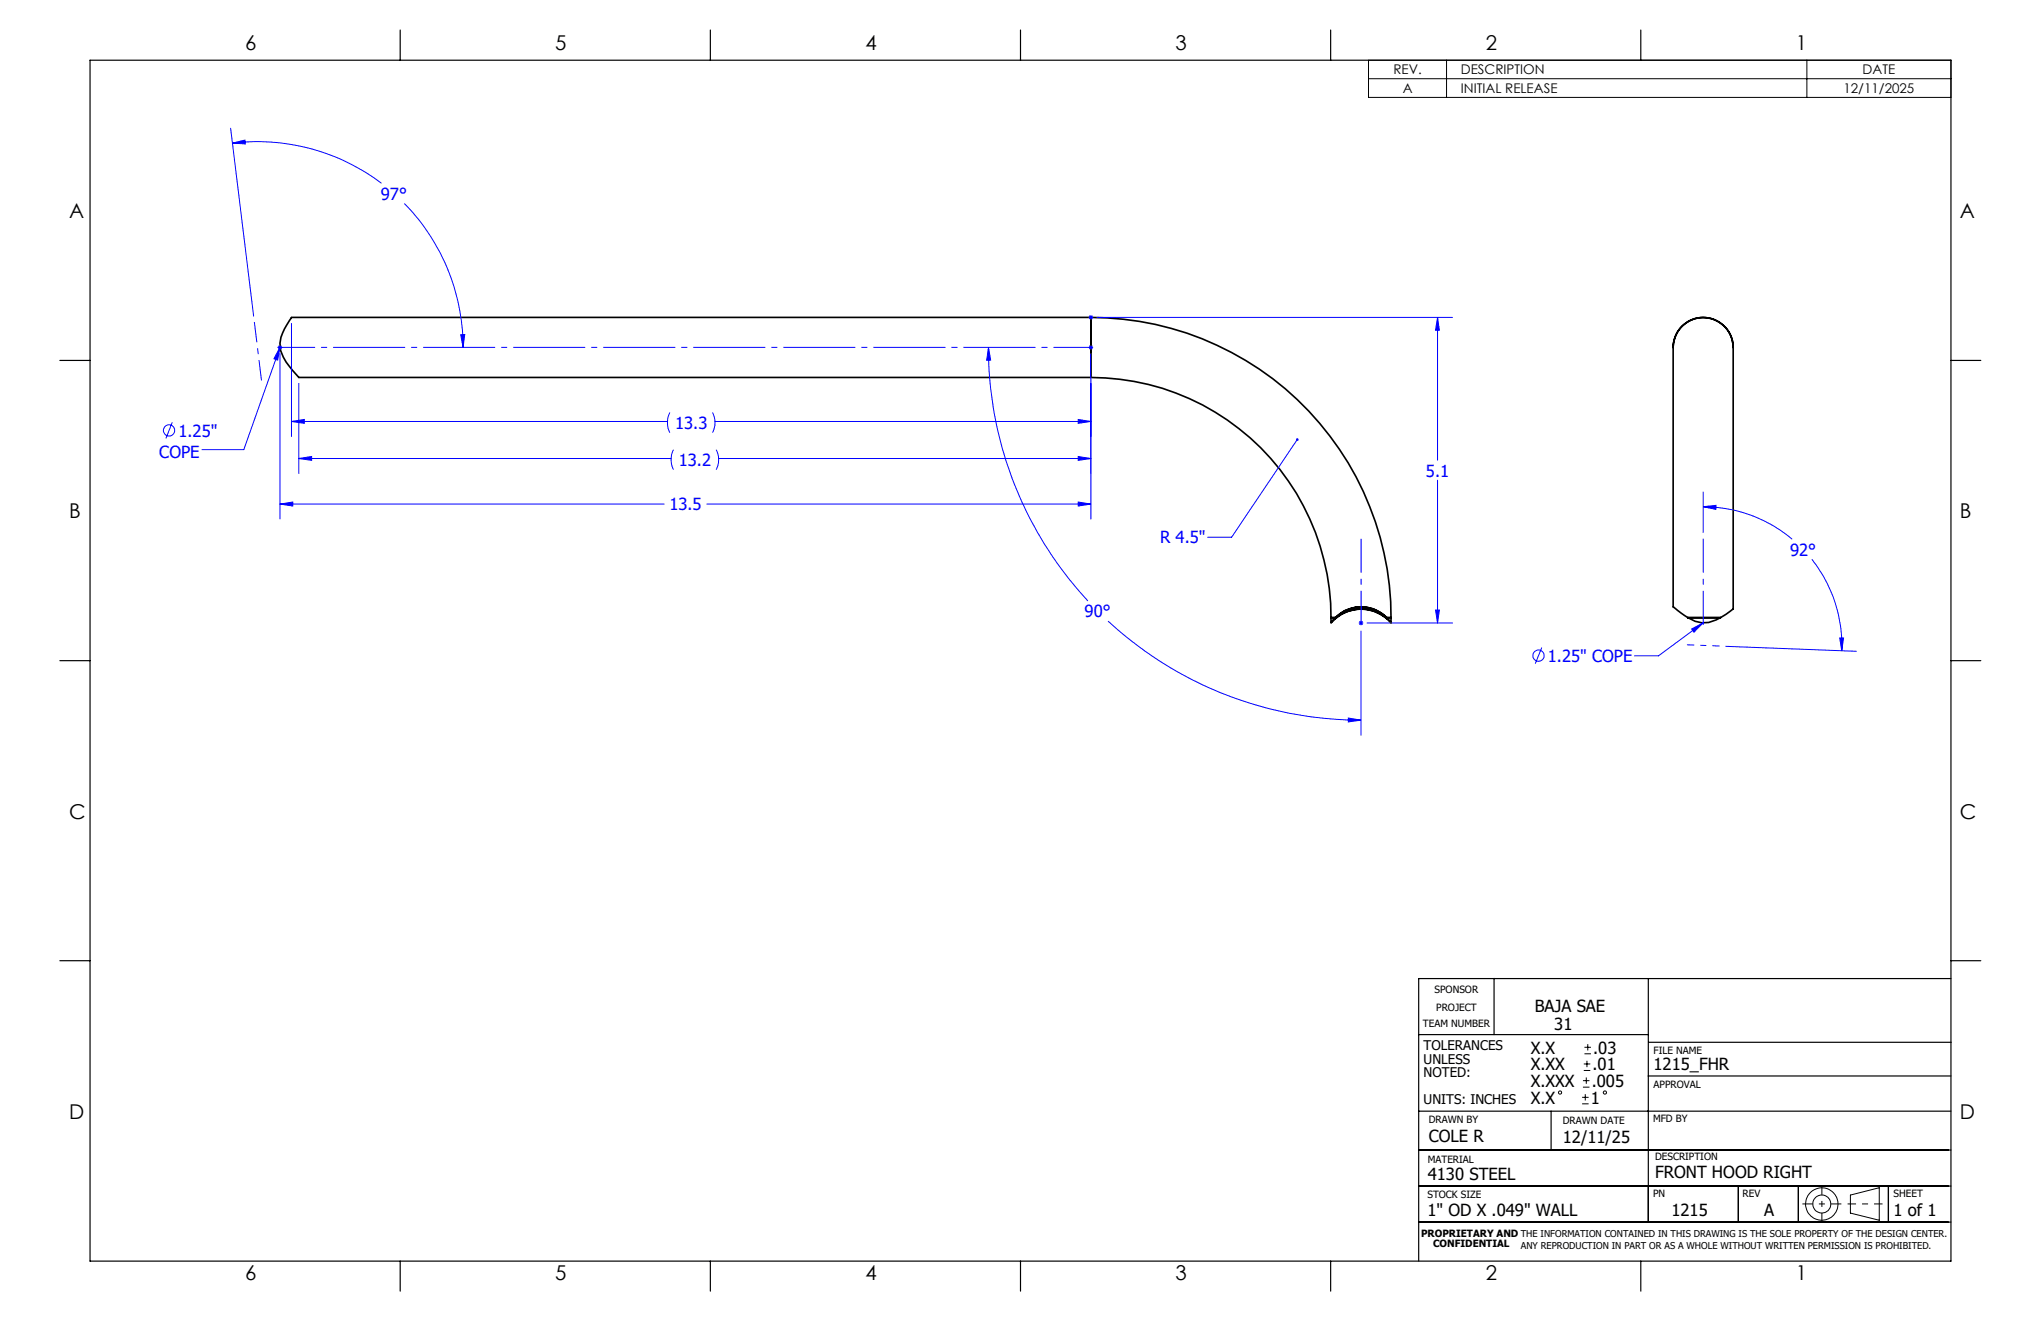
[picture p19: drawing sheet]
<svg xmlns="http://www.w3.org/2000/svg" width="432mm" height="279mm" viewBox="0 0 432 279" stroke-linecap="round" stroke-linejoin="round" font-family="sans-serif">
<defs><g id="words">
<g font-size="4.3">
<text x="51.9" y="10.7">6</text>
<text x="117.5" y="10.7">5</text>
<text x="183.1" y="10.7">4</text>
<text x="248.7" y="10.7">3</text>
<text x="314.3" y="10.7">2</text>
<text x="379.9" y="10.7">1</text>
<text x="14.6" y="46.1">A</text>
<text x="414.7" y="46.1">A</text>
<text x="14.6" y="109.6">B</text>
<text x="414.7" y="109.6">B</text>
<text x="14.6" y="173.1">C</text>
<text x="414.7" y="173.1">C</text>
<text x="14.6" y="236.6">D</text>
<text x="414.7" y="236.6">D</text>
<text x="51.9" y="270.8">6</text>
<text x="117.5" y="270.8">5</text>
<text x="183.1" y="270.8">4</text>
<text x="248.7" y="270.8">3</text>
<text x="314.3" y="270.8">2</text>
<text x="379.9" y="270.8">1</text>
</g>
<g font-size="3.5" fill="#00f">
<text x="80.6" y="42.3">97°</text>
<text x="37.8" y="92.4">1.25&quot;</text>
<text x="142.8" y="90.7">13.3</text>
<text x="33.7" y="96.9">COPE</text>
<text x="143.6" y="98.6">13.2</text>
<text x="301.7" y="100.8">5.1</text>
<text x="141.6" y="108">13.5</text>
<text x="245.4" y="114.9">R 4.5&quot;</text>
<text x="378.7" y="117.5">92°</text>
<text x="229.5" y="130.6">90°</text>
<text x="327.5" y="140">1.25&quot; COPE</text>
</g>
<g font-size="3.5">
<text x="324.7" y="214">BAJA SAE</text>
<text x="328.8" y="217.9">31</text>
<text x="323.8" y="222.9">X.X</text>
<text x="323.8" y="226.4">X.XX</text>
<text x="336.9" y="226.4">.01</text>
<text x="337.1" y="222.9">.03</text>
<text x="349.8" y="226.4">1215_FHR</text>
<text x="323.8" y="229.9">X.XXX</text>
<text x="323.8" y="233.5">X.X</text>
<text x="336.6" y="233.5">1</text>
<text x="336.8" y="229.9">.005</text>
<text x="302.3" y="241.5">COLE R</text>
<text x="330.6" y="241.7">12/11/25</text>
<text x="302.1" y="249.7">4130 STEEL</text>
<text x="350.1" y="249.1">FRONT HOOD RIGHT</text>
<text x="302" y="257.2">1&quot; OD X .049&quot; WALL</text>
<text x="353.6" y="257.2">1215</text>
<text x="373.2" y="257.2">A</text>
<text x="400.6" y="257.1">1 of 1</text>
</g>
<g font-size="2.8">
<text x="294.8" y="15.7">REV.</text>
<text x="309.1" y="15.7">DESCRIPTION</text>
<text x="394.1" y="15.7">DATE</text>
<text x="296.8" y="19.7">A</text>
<text x="309.1" y="19.7">INITIAL RELEASE</text>
<text x="390" y="19.7">12/11/2025</text>
<text x="301.2" y="222.2">TOLERANCES</text>
<text x="301.2" y="225">UNLESS</text>
<text x="301.2" y="227.8">NOTED:</text>
<text x="301.2" y="233.5">UNITS: INCHES</text>
</g>
<g font-size="2.1">
<text x="303.5" y="210">SPONSOR</text>
<text x="303.8" y="213.9">PROJECT</text>
<text x="301" y="217.3">TEAM NUMBER</text>
<text x="349.8" y="222.9">FILE NAME</text>
<text x="349.8" y="230.2">APPROVAL</text>
<text x="302.3" y="237.5">DRAWN BY</text>
<text x="330.6" y="237.7">DRAWN DATE</text>
<text x="349.7" y="237.3">MFD BY</text>
<text x="302.1" y="245.9">MATERIAL</text>
<text x="350.1" y="245.4">DESCRIPTION</text>
<text x="302" y="253.3">STOCK SIZE</text>
<text x="349.7" y="253.3">PN</text>
<text x="368.7" y="253.2">REV</text>
<text x="400.6" y="253.2">SHEET</text>
<text x="300.7" y="261.6">PROPRIETARY AND THE INFORMATION CONTAINED IN THIS DRAWING IS THE SOLE PROPERTY OF THE DESIGN CENTER.</text>
<text x="303.2" y="263.8">CONFIDENTIAL</text>
</g>
<text font-size="2" x="321.8" y="264.2">ANY REPRODUCTION IN PART OR AS A WHOLE WITHOUT WRITTEN PERMISSION IS PROHIBITED.</text>
</g></defs>
<g fill="none" stroke="#000" stroke-width=".35">
<path d="M61.7 67.2l-1.1 1.6a6.5 6.5 0 0 0 .6 8.7l2 2.3h167.6M61.7 67.1h169.1M230.8 79.8a50.8 50.8 0 0 1 50.8 50.8M230.8 67.1a63.5 63.5 0 0 1 63.5 63.5M230.8 67.1v12.7M354 73.5v54.9M354 73.5a6.4 6.4 0 0 1 6.3-6.4 6.4 6.4 0 0 1 6.4 6.4M366.7 73.5v55.4M281.6 130.6h.9M281.6 130.6v1.1M282.5 130.6h.3a8.2 8.2 0 0 1 10.3 0h.3M282.5 130.6a7.7 7.7 0 0 1 10.9 0"/>
<path d="M282.5 130.6l-.9 1.1 1.1-1M282.5 130.6a7.5 7.5 0 0 1 11.2 .4 8.5 8.5 0 0 0-11.4 0zM293.4 130.6h.9M293.4 130.6l.9 1.1-1.1-1M294.3 130.6v1.1M354 128.4l3.1 2.2M357.1 130.6h6.9M357.1 130.6a5.9 5.9 0 0 0 6.9 0M366.6 128.9l-2.6 1.7"/>
</g>
<g fill="none" stroke="#00f" stroke-width=".21">
<path d="M48.8 27.1l4.9 39.8M49.2 30.3l2.6-.7 .1 .8zM49.2 30.3a43.6 43.6 0 0 1 31.5 8.5M85.5 43a43.4 43.4 0 0 1 12.5 30.5M58.7 73.5h1.1M58.9 73.1l.7 .7M59.2 73.5l-.5 2.7-.7-.3zM59.2 73v1M59.2 74.8v35M59.2 73.5l-7.6 21.6h-8.9M59.6 73.1l-.7 .7M61.7 68.4v23.9"/>
<path d="M97.5 70.8h.8l-.3 2.7zM209.1 73.5l.5 2.7h-.9zM209.1 73.5a78.6 78.6 0 0 0 21.1 53.6M230.3 73.5h1M230.3 67.1h1M230.4 66.8l.7 .7M230.4 73.1l.7 .7M230.8 66.6v1M230.8 73v1M230.8 74.8v35M231.1 66.8l-.7 .7M231.1 73.1l-.7 .7"/>
<path d="M232.1 67.1h75.2M304.1 67.1l.4 2.7h-.8zM304.1 67.1v30.2M36.4 89.3l-1.3 3.4M61.7 89.1l2.7-.4v.8zM61.7 89.1h79.5M63.2 97l2.7-.4v.8zM63.2 81.1v19.1M63.2 97h78.8M141.7 87.2a4.9 4.9 0 0 0 0 4.3M142.5 95.1a4.8 4.8 0 0 0 0 4.2M150.7 87.2a4.6 4.6 0 0 1 0 4.3"/>
<path d="M151.3 89.1h79.5M151.5 95.1a4.5 4.5 0 0 1 0 4.2M152 97h78.8M228.1 88.7l2.7 .4-2.7 .4zM228.1 96.6l2.7 .4-2.7 .4zM274.5 93l-13.9 20.6h-5.1M59.2 106.6l2.7-.4v.8zM59.2 106.6h81.3M149.5 106.6h81.3M228.1 106.2l2.7 .4-2.7 .4zM304.1 101.6v30.2M360.3 107.2l2.7-.3v.8z"/>
<path d="M360.3 107.2a29.1 29.1 0 0 1 18.9 6.9M360.3 104v8.7M383.3 118.3a29.4 29.4 0 0 1 6.3 19.3M234.4 131.4a79 79 0 0 0 53.5 20.9M287.4 131.8h1M287.6 131.4l.7 .7M287.9 131.3v1M287.9 133.5v22M288.3 131.4l-.7 .7M289.2 131.8h18.1M303.7 129h.8l-.4 2.8zM326.2 137l-1.4 3.4"/>
<path d="M357.9 133l2.4-1.2-1.9 1.9zM360.3 131.8l-9.4 6.9h-5.1M365.1 136.7l27.7 1.1M389.2 134.9h.8l-.4 2.7zM285.3 151.9l2.6 .4-2.6 .4z"/>
<circle cx="35.8" cy="91" r="1.2"/>
<circle cx="325.5" cy="138.7" r="1.18"/>
</g>
<g fill="none" stroke="#000" stroke-width=".21">
<path d="M289.5 12.7h123.2v7.9h-123.2zM289.5 16.7h123.2M306 12.7v7.9M382.3 12.7v7.9M334.7 233.5h1.4M334.7 232.1h1.4M334.9 229.9h1.4M334.9 228.6h1.4M335.1 226.4h1.3M335.1 225h1.3M335.2 222.9h1.4M335.2 221.5h1.4"/>
<path d="M335.4 231.4v1.4M335.6 227.9v1.3M335.7 224.4v1.3M335.9 220.8v1.4M391.5 252.8l6.1-1.6v6.9l-6.1-1.5z"/>
<circle cx="330" cy="231.1" r=".34"/>
<circle cx="339.5" cy="231.1" r=".34"/>
<circle cx="385.4" cy="254.6" r="1.9"/>
<circle cx="385.4" cy="254.7" r="3.4"/>
</g>
<path d="M381.3 254.6h8.3" fill="none" stroke="#000" stroke-width=".21" stroke-dasharray="15.2 1.3 1.3 1.3" stroke-dashoffset="13" stroke-linecap="butt"/>
<path d="M385.4 250.8v7.7" fill="none" stroke="#000" stroke-width=".21" stroke-dasharray="15.2 1.3 1.3 1.3" stroke-dashoffset="13.3" stroke-linecap="butt"/>
<path d="M390.9 254.6h7.4" fill="none" stroke="#000" stroke-width=".21" stroke-dasharray="15.2 1.3 1.3 1.3" stroke-dashoffset="13.4" stroke-linecap="butt"/>
<path d="M230.8 73.5h-172.1" fill="none" stroke="#00f" stroke-width=".21" stroke-dasharray="15.2 1.3 1.3 1.3" stroke-dashoffset="7.3" stroke-linecap="butt"/>
<path d="M288 132.2v-18.3M360.3 132.2v-18.3" fill="none" stroke="#00f" stroke-width=".21" stroke-dasharray="15.2 1.3 1.3 1.3" stroke-dashoffset="8" stroke-linecap="butt"/>
<path d="M53.8 68.1l1.5 12.4" fill="none" stroke="#00f" stroke-width=".21" stroke-dasharray="15.2 1.3 1.3 1.3" stroke-dashoffset="10.9" stroke-linecap="butt"/>
<path d="M363.8 136.6l-6.9-.2" fill="none" stroke="#00f" stroke-width=".21" stroke-dasharray="15.2 1.3 1.3 1.3" stroke-dashoffset="13.7" stroke-linecap="butt"/>
<g fill="none" stroke="#000" stroke-width=".25">
<path d="M19 12.7h393.7v254h-393.7zM84.7 6.4v6.3M150.3 6.4v6.3M215.9 6.4v6.3M281.5 6.4v6.3M347.1 6.4v6.3M12.7 76.2h6.3M412.7 76.2h6.4M12.7 139.7h6.3M412.7 139.7h6.4M12.7 203.2h6.3M300.1 218.8h48.6"/>
<path d="M316.1 206.9v11.9M348.7 207v51.5M412.7 207h-112.6v59.7M412.7 203.2h6.4M300.1 235h112.6M328.2 235v8.2M348.7 227.6h64M348.8 220.5h64M300.1 258.5h112.6M300.1 250.9h112.6M300.1 243.2h112.6M367.8 250.9v7.6"/>
<path d="M380.5 250.9v7.6M399.5 250.9v7.6M84.7 266.7v6.4M150.3 266.7v6.4M215.9 266.7v6.4M281.5 266.7v6.4M347.1 266.7v6.4"/>
</g>
<g fill="#00f">
<path d="M49.2 30.3l2.7 .1-.1-.8zM97.5 70.8l.5 2.7 .3-2.7zM228.1 88.7l2.7 .4-2.7 .4zM61.7 89.1l2.7-.4v.8zM63.2 97l2.7-.4v.8zM228.1 96.6l2.7 .4-2.7 .4zM285.3 151.9v.8l2.6-.4zM209.1 73.5l-.4 2.7h.9zM59.2 73.5l-.5 2.7-.7-.3zM274.4 92.7a.28 .28 0 0 0-.2 .4 .28 .28 0 0 0 .5 .1 .28 .28 0 0 0-.1-.5l-.1 .3 .1-.3zM357.9 133l2.4-1.2-1.9 1.9z"/>
<path d="M59.2 106.6l2.7-.4v.8zM228.1 106.2l2.7 .4-2.7 .4zM304.1 67.1l.4 2.7h-.8zM303.7 129h.8l-.4 2.8z"/>
<path d="M389.2 134.9h.8l-.4 2.7zM360.3 107.2l2.7-.3v.8z"/>
</g>
<use href="#words"/>
</svg>
